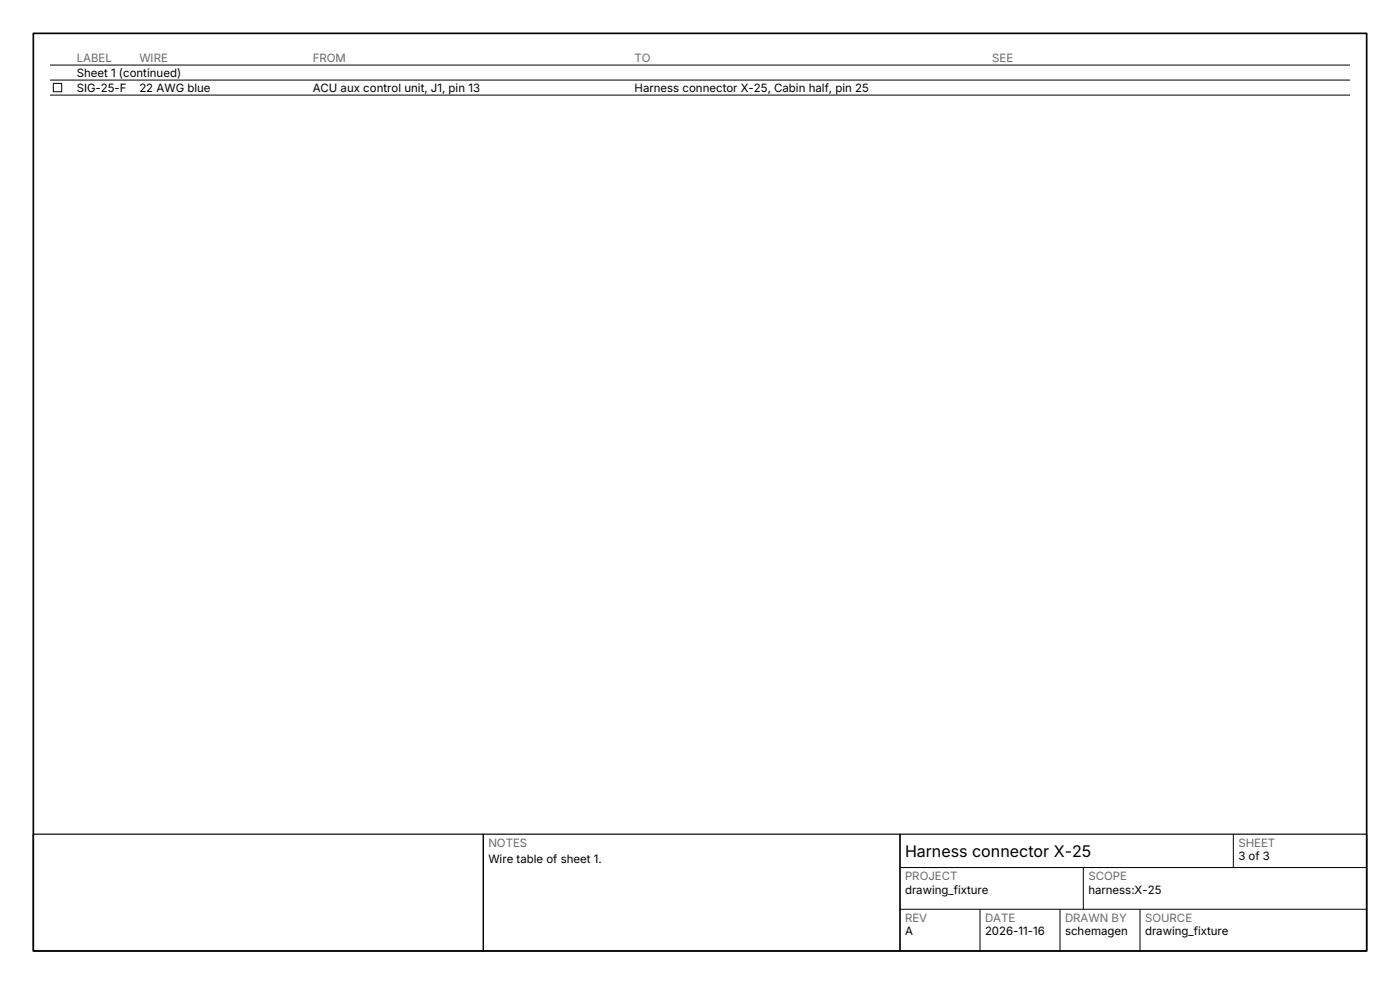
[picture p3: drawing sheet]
<svg xmlns="http://www.w3.org/2000/svg" width="420mm" height="297mm" viewBox="0 0 420 297" stroke-linecap="round" stroke-linejoin="round" font-family="sans-serif">
<defs><g id="words">
<text font-size="4.8" x="271.5" y="256.7">Harness connector X-25</text>
<g font-size="3.4" fill="#6b6b6b">
<text x="23" y="18.5">LABEL</text>
<text x="41.8" y="18.5">WIRE</text>
<text x="93.8" y="18.5">FROM</text>
<text x="190.4" y="18.5">TO</text>
<text x="297.7" y="18.5">SEE</text>
<text x="146.5" y="253.7">NOTES</text>
<text x="371.5" y="253.7">SHEET</text>
<text x="271.5" y="263.7">PROJECT</text>
<text x="326.5" y="263.7">SCOPE</text>
<text x="271.5" y="276.2">REV</text>
<text x="295.5" y="276.2">DATE</text>
<text x="319.5" y="276.2">DRAWN BY</text>
<text x="343.5" y="276.2">SOURCE</text>
</g>
<g font-size="3.4">
<text x="23" y="23">Sheet 1 (continued)</text>
<text x="23" y="27.5">SIG-25-F</text>
<text x="41.8" y="27.5">22 AWG blue</text>
<text x="93.8" y="27.5">ACU aux control unit, J1, pin 13</text>
<text x="190.4" y="27.5">Harness connector X-25, Cabin half, pin 25</text>
<text x="371.5" y="257.8">3 of 3</text>
<text x="146.5" y="258.7">Wire table of sheet 1.</text>
<text x="271.5" y="267.8">drawing_fixture</text>
<text x="326.5" y="267.8">harness:X-25</text>
<text x="271.5" y="280.3">A</text>
<text x="295.5" y="280.3">2026-11-16</text>
<text x="319.5" y="280.3">schemagen</text>
<text x="343.5" y="280.3">drawing_fixture</text>
</g>
</g></defs>
<path d="M10 10h400v275h-400z" fill="none" stroke="#000" stroke-width=".5"/>
<path d="M10 250h135v35h-135zM145 250h125v35h-125zM270 250h140v35h-140z" fill="none" stroke="#000" stroke-width=".35"/>
<path d="M15 19.5h390M15 24h390M15 28.5h390M16 25h2.5v2.5h-2.5zM270 260h140M325 260v12.5M370 250v10M270 272.5h140M294 272.5v12.5M318 272.5v12.5M342 272.5v12.5" fill="none" stroke="#000" stroke-width=".3"/>
<use href="#words"/>
</svg>
